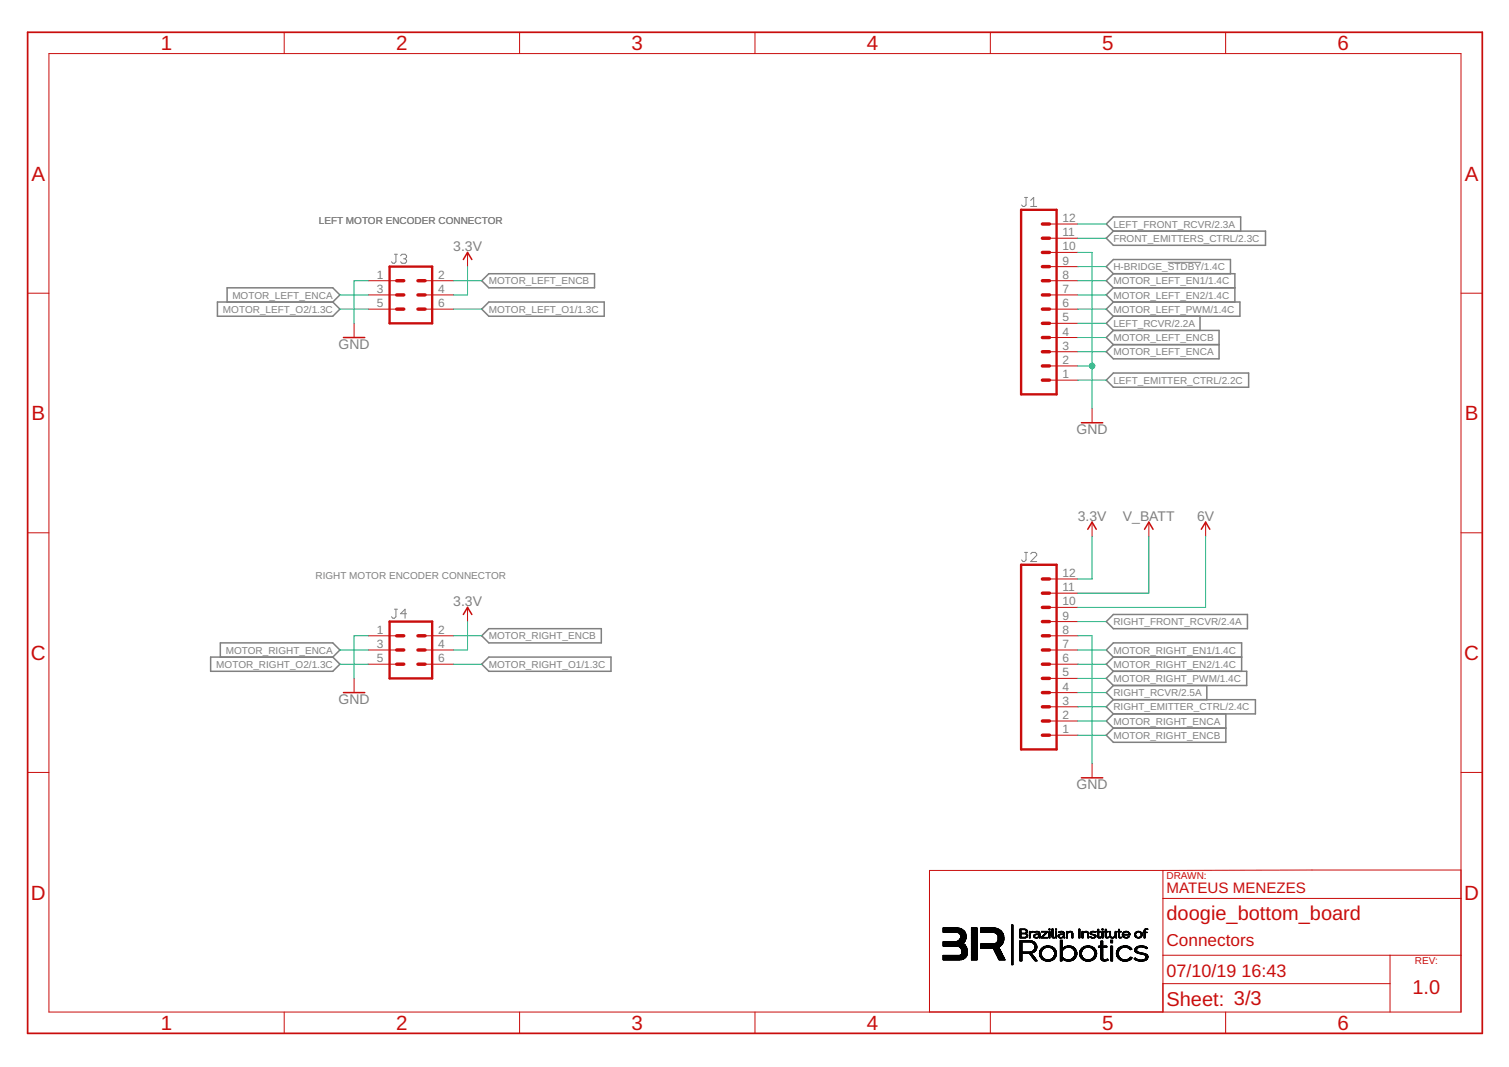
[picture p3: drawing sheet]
<svg xmlns="http://www.w3.org/2000/svg" width="297mm" height="210mm" viewBox="0 0 297 210" stroke-linecap="round" stroke-linejoin="round" font-family="sans-serif">
<defs><g id="words">
<g font-size="4" fill="#c90d0c">
<text x="31.7" y="9.9">1</text>
<text x="78" y="9.9">2</text>
<text x="124.3" y="9.9">3</text>
<text x="170.7" y="9.9">4</text>
<text x="217" y="9.9">5</text>
<text x="263.3" y="9.9">6</text>
<text x="6.2" y="35.5">A</text>
<text x="288.4" y="35.5">A</text>
<text x="6.2" y="82.7">B</text>
<text x="288.4" y="82.7">B</text>
<text x="6.1" y="129.8">C</text>
<text x="288.2" y="129.8">C</text>
<text x="6.1" y="177">D</text>
<text x="288.2" y="177">D</text>
<text x="31.7" y="202.6">1</text>
<text x="78" y="202.6">2</text>
<text x="124.3" y="202.6">3</text>
<text x="170.7" y="202.6">4</text>
<text x="217" y="202.6">5</text>
<text x="263.3" y="202.6">6</text>
</g>
<g font-size="3.9" fill="#c90d0c">
<text x="229.6" y="180.9">doogie_bottom_board</text>
<text x="229.6" y="197.8">Sheet: 3/3</text>
<text x="278" y="195.5">1.0</text>
</g>
<g font-size="3.5" fill="#c90d0c">
<text x="229.6" y="192.1">07/10/19</text>
<text x="244.4" y="192.1">16:43</text>
</g>
<text font-size="3.4" fill="#c90d0c" x="229.6" y="186.1">Connectors</text>
<text font-size="3" fill="#c90d0c" x="229.6" y="175.6">MATEUS MENEZES</text>
<g font-size="2.8" fill="#808080">
<text x="89.2" y="49.4">3.3V</text>
<text x="66.6" y="68.6">GND</text>
<text x="211.9" y="85.4">GND</text>
<text x="212.1" y="102.4">3.3V</text>
<text x="221" y="102.4">V_BATT</text>
<text x="235.6" y="102.4">6V</text>
<text x="89.2" y="119.2">3.3V</text>
<text x="66.6" y="138.5">GND</text>
<text x="211.9" y="155.2">GND</text>
</g>
<g font-size="2.3" fill="#808080">
<text x="209.2" y="46.5">11</text>
<text x="209.2" y="43.7">12</text>
<text x="209.2" y="52">9</text>
<text x="209.2" y="49.3">10</text>
<text x="74.2" y="54.8">1</text>
<text x="74.2" y="57.6">3</text>
<text x="86.2" y="57.6">4</text>
<text x="86.2" y="54.8">2</text>
<text x="209.2" y="57.6">7</text>
<text x="209.2" y="54.8">8</text>
<text x="74.2" y="60.4">5</text>
<text x="86.2" y="60.4">6</text>
<text x="209.2" y="63.2">5</text>
<text x="209.2" y="60.4">6</text>
<text x="209.2" y="71.6">2</text>
<text x="209.2" y="68.8">3</text>
<text x="209.2" y="66">4</text>
<text x="209.2" y="74.4">1</text>
<text x="209.2" y="113.5">12</text>
<text x="209.2" y="119.1">10</text>
<text x="209.2" y="116.3">11</text>
<text x="74.2" y="124.7">1</text>
<text x="86.2" y="124.7">2</text>
<text x="209.2" y="124.7">8</text>
<text x="209.2" y="121.9">9</text>
<text x="74.2" y="127.5">3</text>
<text x="74.2" y="130.3">5</text>
<text x="86.2" y="130.3">6</text>
<text x="86.2" y="127.5">4</text>
<text x="209.2" y="130.3">6</text>
<text x="209.2" y="127.5">7</text>
<text x="209.2" y="135.9">4</text>
<text x="209.2" y="133.1">5</text>
<text x="209.2" y="141.4">2</text>
<text x="209.2" y="138.6">3</text>
<text x="209.2" y="144.2">1</text>
</g>
<g font-size="2" fill="#808080">
<text x="62.8" y="44.1">LEFT MOTOR ENCODER CONNECTOR</text>
<text x="219.2" y="44.8">LEFT_FRONT_RCVR/2.3A</text>
<text x="219.2" y="47.6">FRONT_EMITTERS_CTRL/2.3C</text>
<text x="219.2" y="53.1">H-BRIDGE_STDBY/1.4C</text>
<text x="45.7" y="58.7">MOTOR_LEFT_ENCA</text>
<text x="96.2" y="55.9">MOTOR_LEFT_ENCB</text>
<text x="219.2" y="58.7">MOTOR_LEFT_EN2/1.4C</text>
<text x="219.2" y="55.9">MOTOR_LEFT_EN1/1.4C</text>
<text x="43.9" y="61.5">MOTOR_LEFT_O2/1.3C</text>
<text x="96.2" y="61.5">MOTOR_LEFT_O1/1.3C</text>
<text x="219.2" y="61.5">MOTOR_LEFT_PWM/1.4C</text>
<text x="219.2" y="64.3">LEFT_RCVR/2.2A</text>
<text x="219.2" y="67.1">MOTOR_LEFT_ENCB</text>
<text x="219.2" y="69.9">MOTOR_LEFT_ENCA</text>
<text x="219.2" y="75.5">LEFT_EMITTER_CTRL/2.2C</text>
<text x="62.1" y="113.9">RIGHT MOTOR ENCODER CONNECTOR</text>
<text x="96.2" y="125.8">MOTOR_RIGHT_ENCB</text>
<text x="219.2" y="123">RIGHT_FRONT_RCVR/2.4A</text>
<text x="42.6" y="131.4">MOTOR_RIGHT_O2/1.3C</text>
<text x="44.4" y="128.6">MOTOR_RIGHT_ENCA</text>
<text x="96.2" y="131.4">MOTOR_RIGHT_O1/1.3C</text>
<text x="219.2" y="128.6">MOTOR_RIGHT_EN1/1.4C</text>
<text x="219.2" y="131.4">MOTOR_RIGHT_EN2/1.4C</text>
<text x="219.2" y="134.1">MOTOR_RIGHT_PWM/1.4C</text>
<text x="219.2" y="136.9">RIGHT_RCVR/2.5A</text>
<text x="219.2" y="142.5">MOTOR_RIGHT_ENCA</text>
<text x="219.2" y="139.7">RIGHT_EMITTER_CTRL/2.4C</text>
<text x="219.2" y="145.3">MOTOR_RIGHT_ENCB</text>
</g>
<g font-size="2" fill="#c90d0c">
<text x="229.6" y="172.8">DRAWN:</text>
<text x="278.5" y="189.6">REV:</text>
</g>
</g></defs>
<g fill="none" stroke="#808080" stroke-width=".2">
<path d="M201.7 38.8h.6M202 38.8v1.5l-.3 .3h-.3l-.3-.3M202.9 39.4l.6-.6v1.8M77.6 50h.6M77.9 50v1.5l-.3 .3h-.3l-.3-.3M78.8 50.3l.3-.3h.6l.3 .3v.3l-.3 .3M79.4 50.9h.3M79.7 50.9l.3 .3v.3l-.3 .3h-.6l-.3-.3M202.9 40.6h1.2M229.9 51.6h6.5M77.6 119.8h.6M77.9 119.8v1.5l-.3 .3h-.3l-.3-.3"/>
<path d="M201.7 108.7h.6M202 108.7v1.5l-.3 .3h-.3l-.3-.3M202.9 109l.3-.3h.6l.3 .3v.3l-1.2 1.2h1.2M80 120.7h-1.2l.9-.9v1.8"/>
</g>
<g fill="none" stroke="#808080" stroke-width=".3">
<path d="M42.8 59.4h22.7l1.4 1.4-1.4 1.4h-22.7zM44.7 59.4v-2.8h20.8l1.4 1.4-1.4 1.4M94.8 55.2l1.4-1.4h20.8v2.8h-20.8zM219.2 59.4h24.9v2.8h-24.9M219.2 59.4l-1.4 1.4 1.4 1.4M219.2 56.6l-1.4 1.4 1.4 1.4M219.2 56.6h23.9M219.2 53.8h23.9v5.6M219.2 53.8l-1.4 1.4 1.4 1.4M219.2 45.5l-1.4-1.4 1.4-1.4h25v2.8M219.2 45.5h29.9v2.8h-29.9l-1.4-1.4zM219.2 53.8l-1.4-1.3 1.4-1.4h23v2.7"/>
<path d="M94.8 60.8l1.4-1.4h22.7v2.8h-22.7zM217.8 74.8l1.4-1.4h26.6v2.8h-26.6zM219.2 65l-1.4 1.4 1.4 1.4M219.2 65h20.8v5.6h-20.8l-1.4-1.4 1.4-1.4M219.2 67.8h20.8M219.2 62.2l-1.4 1.4 1.4 1.4M236.2 62.2v2.8M41.5 129.3h24l1.4 1.4-1.4 1.4h-24zM43.4 129.3v-2.8h22.1l1.4 1.4-1.4 1.4M94.8 130.7l1.4-1.4h24.1v2.8h-24.1zM94.8 125.1l1.4-1.4h22.2v2.8h-22.2zM217.8 122.3l1.4-1.4h26.4v2.8h-26.4z"/>
<path d="M219.2 132.1h26.2v2.8h-26.2M219.2 129.3h25.2M219.2 129.3l-1.4-1.4 1.4-1.4h25.2v5.6M219.2 132.1l-1.4 1.4 1.4 1.4M219.2 137.6h27.9v2.8h-27.9M219.2 137.6l-1.4 1.4 1.4 1.4M219.2 134.9l-1.4 1.3 1.4 1.4M219.2 129.3l-1.4 1.4 1.4 1.4M237.6 134.9v2.7M219.2 140.4l-1.4 1.4 1.4 1.4M219.2 143.2h22.1M241.3 140.4v5.6h-22.1l-1.4-1.4 1.4-1.4"/>
</g>
<g fill="none" stroke="#c90d0c" stroke-width=".2">
<path d="M9.6 10.5h278v188.6h-278zM55.9 6.3v4.2M102.3 6.3v4.2M148.6 6.3v4.2M194.9 6.3v4.2M241.3 6.3v4.2M5.4 57.7h4.2M72.5 55.2h5.6M72.5 58h5.6M83.7 55.2h5.6M83.7 58h5.6M92 49.7v2.8"/>
<path d="M206.6 55.2h5.6M206.6 58h5.6M206.6 52.5h5.6M206.6 49.7h5.6M206.6 46.9h5.6M206.6 44.1h5.6M287.6 57.7h4.2M69.7 63.6v2.8M72.5 60.8h5.6M83.7 60.8h5.6M206.6 60.8h5.6M206.6 74.8h5.6"/>
<path d="M206.6 72h5.6M206.6 69.2h5.6M206.6 66.4h5.6M206.6 63.6h5.6M215 80.4v2.8M5.4 104.8h4.2M92 119.5v2.8M206.6 119.5h5.6M206.6 116.7h5.6M206.6 113.9h5.6M215 102.7v2.8M226.1 102.7v2.8"/>
<path d="M237.3 102.7v2.8M287.6 104.8h4.2M69.7 133.5v2.7M72.5 125.1h5.6M72.5 127.9h5.6M72.5 130.7h5.6M83.7 125.1h5.6M83.7 127.9h5.6M83.7 130.7h5.6M206.6 125.1h5.6M206.6 127.9h5.6M206.6 130.7h5.6"/>
<path d="M206.6 139h5.6M206.6 136.2h5.6M206.6 133.5h5.6M206.6 122.3h5.6M5.4 152h4.2M206.6 144.6h5.6M206.6 141.8h5.6M215 150.2v2.8M287.6 152h4.2M228.9 171.2h-45.9v27.9M228.9 171.2v27.9M228.9 176.7h58.7"/>
<path d="M287.6 171.2h-58.7M55.9 199.1v4.2M102.3 199.1v4.2M148.6 199.1v4.2M182.9 199.1h46M194.9 199.1v4.2M228.9 193.5h44.7M228.9 187.9h58.7M241.3 199.1v4.2M273.6 187.9v11.2"/>
</g>
<g fill="none" stroke="#c90d0c" stroke-width=".68">
<path d="M78.1 58h1.4M78.1 55.2h1.4M82.3 58h1.4M82.3 55.2h1.4M205.2 58h1.4M205.2 55.2h1.4M205.2 52.5h1.4M205.2 49.7h1.4M205.2 46.9h1.4M205.2 44.1h1.4M78.1 60.8h1.4M82.3 60.8h1.4"/>
<path d="M205.2 60.8h1.4M205.2 69.2h1.4M205.2 72h1.4M205.2 74.8h1.4M205.2 63.6h1.4M205.2 66.4h1.4M205.2 119.5h1.4M205.2 116.7h1.4M205.2 113.9h1.4M78.1 130.7h1.4M78.1 127.9h1.4M78.1 125.1h1.4"/>
<path d="M82.3 130.7h1.4M82.3 127.9h1.4M82.3 125.1h1.4M205.2 130.7h1.4M205.2 127.9h1.4M205.2 125.1h1.4M205.2 139h1.4M205.2 133.5h1.4M205.2 136.2h1.4M205.2 122.3h1.4M205.2 141.8h1.4M205.2 144.6h1.4"/>
</g>
<path d="M76.7 52.5h8.4v11.1h-8.4zM201 41.3h7v36.3h-7zM201 111.1h7v36.3h-7zM76.7 122.3h8.4v11.2h-8.4z" fill="none" stroke="#c90d0c" stroke-width=".47"/>
<path d="M91.2 51.1l.8-1.4 .9 1.4M67.6 66.4h4.2M212.9 83.2h4.2M214.1 104.1l.9-1.4 .8 1.4M225.3 104.1l.8-1.4 .9 1.4M236.5 104.1l.8-1.4 .8 1.4M67.6 136.2h4.2M91.2 120.9l.8-1.4 .9 1.4M212.9 153h4.2" fill="none" stroke="#c90d0c" stroke-width=".3"/>
<path d="M5.4 6.3h286.4v197h-286.4z" fill="none" stroke="#c90d0c" stroke-width=".34"/>
<g fill="none" stroke="#0dab76" stroke-width=".2">
<path d="M66.9 58h5.6M72.5 55.2h-2.8v8.4M89.3 55.2h5.5M92 52.5v5.5h-2.7M212.2 49.7h2.8v30.7M212.2 55.2h5.6M212.2 58h5.6M212.2 44.1h5.6M212.2 46.9h5.6M212.2 52.5h5.6M66.9 60.8h5.6M89.3 60.8h5.5"/>
<path d="M212.2 60.8h5.6M212.2 72h2.8M212.2 66.4h5.6M212.2 69.2h5.6M212.2 74.8h5.6M212.2 63.6h5.6M215 105.5v8.4h-2.8M226.1 105.5v11.2h-13.9M237.3 105.5v14h-25.1M66.9 130.7h5.6M66.9 127.9h5.6M72.5 125.1h-2.8v8.4"/>
<path d="M89.3 130.7h5.5M89.3 125.1h5.5M92 122.3v5.6h-2.7M212.2 130.7h5.6M212.2 125.1h2.8v25.1M212.2 127.9h5.6M212.2 133.5h5.6M212.2 122.3h5.6M212.2 139h5.6M212.2 136.2h5.6M212.2 141.8h5.6M212.2 144.6h5.6"/>
</g>
<circle cx="215" cy="72" r=".55" fill="#0dab76" stroke="#0dab76" stroke-width=".2"/>
<g fill="none" stroke="#000" stroke-width=".2">
<path d="M185.7 188.8h3.2M185.7 188h4.6M185.7 186.1h4.4M185.7 186h4.4M185.7 185.9h4.3M185.7 185.9h4.2M185.7 185.8h4.2M185.7 185.8h4.1M185.7 185.7h4.1M185.7 185.7h4M185.7 185.6h4M185.7 185.6h3.9"/>
<path d="M185.7 183.4h4.3M185.7 183.3h4.2M185.7 183.2l4.2 .1M185.7 183.2h4.2M185.7 183.2h4.1M185.7 183.1h4.1M185.7 183h4M185.7 182.9l3.9 .1M185.7 182.9h3.8M185.7 182.8h3.7M185.7 182.8h3.6M185.7 182.7h3.5"/>
<path d="M185.7 182.7h3.4M185.7 182.6h3.4M185.7 182.6h3.1M185.7 182.5h3M188.4 186.2h1.7M188.4 183.5h1.6M188.6 183.5h1.4M188.7 185h1.3M188.7 186.2h1.5M188.7 183.5l1.4 .1M188.8 186.2l1.4 .1M188.8 183.6h1.3"/>
<path d="M188.8 183.6l1.3 .1M188.9 186.3h1.3M188.9 183.7h1.2M188.9 184.8h1.2M189 186.4h1.2M189 183.8h1.1M189 183.7h1.1M189 184.7h1.1M189 187.9h1.4M189 186.4h1.3M189 184.6h1.1M189 183.9l1.2 .1"/>
<path d="M189 183.9h1.1M189.1 184.5h1.1M189.1 184h1.1M189.1 186.5h1.2M189.1 184.4h1.1M189.1 184.3h1.1M189.1 184.2h1.1M189.1 184.1h1.1M189.2 186.6h1.1M189.2 187.7h1.2M189.2 186.7h1.2M189.2 186.7h1.1"/>
<path d="M189.3 188.8h-3.6M189.3 187.7h1.1M189.3 186.9h1.1M189.3 186.8l1.1 .1M189.3 186.8h1.1M189.3 187.6h1.1M189.3 187.1l1.1 .1M189.3 187.1h1.1M189.3 187h1.1M189.3 187.5h1.1M189.3 187.3h1.1M189.3 187.2h1.1"/>
<path d="M189.4 187.4h1M189.4 188.8h-3.7M189.6 188.7h-3.9M189.7 188.7h-4M189.7 185.5h-4M189.7 185.4h-4M189.8 188.6h-4.1M189.8 185.4h-4.1M189.8 185.3h-4.1M189.9 185.3h-4.2M189.9 188.5l-4.2 .1M189.9 185.2l-4.2 .1"/>
<path d="M189.9 188.5h-4.2M189.9 185.2h-1.5M190 185.1h-1.5M190 188.4h-4.3M190 185.1h-1.4M190.1 188.4h-4.4M190.1 184.9l-1.3 .1M190.1 184.9h-1.3M190.1 188.3h-4.4M190.1 184.8h-1.2M190.1 184.7h-1.1M190.2 188.2l-4.5 .1"/>
<path d="M190.2 188.2h-4.5M190.3 188.1l-4.6 .1M190.3 188.1h-4.6M190.4 187.9h-4.7M190.4 187.8l-1.3 .1M190.4 187.8h-1.3M190.4 187.5h-1.1M191.2 188.8h1.1M191.2 188.7h1.1M191.2 188.6h1.1M191.2 188.5h1.1M191.2 188.4h1.1"/>
<path d="M191.2 188.3h1.1M191.2 188.2h1.1M191.2 188.1h1.1M191.2 188h1.1M191.2 187.9h1.1M191.2 187.8h1.1M191.2 187.7h1.1M191.2 187.6h1.1M191.2 187.5h1.1M191.2 187.4h1.1M191.2 187.3h1.1M191.2 187.2h1.1"/>
<path d="M191.2 187.1h1.1M191.2 187h1.1M191.2 186.9h1.1M191.2 186.8h1.1M191.2 186.7h1.1M191.2 186.6h1.1M191.2 186.5h1.1M191.2 186.4h1.1M191.2 186.3h1.1M191.2 186.2h1.1M191.2 186.1h1.1M191.2 186h1.1"/>
<path d="M191.2 185.9h1.1M191.2 185.8h1.1M191.2 185.7h1.1M191.2 185.6h1.1M191.2 185.5h1.1M191.2 185.4h1.1M191.2 185.3h1.1M191.2 185.2h1.1M191.2 185.1h1.1M191.2 185h1.1M191.2 184.9h1.1M191.2 184.8h1.1"/>
<path d="M191.2 184.7h1.1M191.2 184.6h1.1M191.2 184.5h1.1M191.2 184.4h1.1M191.2 184.3h1.1M191.2 184.2h1.1M191.2 184.1h1.1M191.2 184h1.1M191.2 183.9h1.1M191.2 183.8h1.1M191.2 183.7h1.1M191.2 183.6h1.1"/>
<path d="M191.2 183.5h1.1M191.2 183.4h1.1M191.2 183.3h1.1M191.2 183.2h1.1M191.2 183.1h1.1M191.2 183h1.1M191.2 182.9h1.1M191.2 182.8h1.1M191.2 182.7h1.1M191.2 182.6h1.1M191.2 182.5h1.1M193.1 186.5l3.6 .1"/>
<path d="M193.1 186.5h3.6M193.1 186.4h3.6M193.1 186.4h3.5M193.1 185.8h4.2M193.1 185.7h4.2M193.1 183.4h4.2M193.1 183.3h4.2M193.1 183.3h4.1M193.1 183.2l4.1 .1M193.1 183.2h4M193.1 183.1h4M193.1 183l3.9 .1"/>
<path d="M193.1 183h3.8M193.1 182.9l3.8 .1M193.1 182.9h3.7M193.1 182.9h3.6M193.1 182.8h3.6M193.1 182.8h3.4M193.1 182.7h3.3M193.1 182.7h3.2M193.1 182.6h3.2M193.1 182.6h2.9M193.1 182.5h2.8M195.5 186.6h1.2"/>
<path d="M195.6 186.6h1.1M195.6 186.7h1.2M195.6 186.7l1.2 .1M195.6 183.5h1.8M195.6 186.8h1.2M195.7 186.8l1.2 .1M195.7 186.9h1.2M195.7 187h1.3M195.7 187h1.2M195.8 187.1h1.2M195.8 185.6h1.6M195.8 187.1l1.2 .1"/>
<path d="M195.8 183.5h1.6M195.8 187.2h1.2M195.9 187.2l1.2 .1M195.9 185.6h1.5M195.9 187.3h1.2M195.9 183.5l1.5 .1M195.9 187.4h1.2M196 187.4l1.2 .1M196 187.5h1.2M196 183.6h1.4M196 187.6h1.3M196 187.6h1.2"/>
<path d="M196.1 187.7h1.2M196.1 183.6l1.3 .1M196.1 187.8h1.2M196.1 185.5h1.3M196.2 187.8h1.2M196.2 185.4h1.2M196.2 183.7h1.3M196.2 187.9h1.2M196.2 188h1.2M196.3 188.1h1.2M196.3 188h1.1M196.3 185.3h1.2"/>
<path d="M196.3 183.8h1.2M196.3 188.1l1.2 .1M196.3 183.8l1.2 .1M196.3 188.2l1.3 .1M196.3 188.2h1.2M196.4 183.9h1.1M196.4 188.3h1.2M196.4 185.2h1.1M196.4 183.9l1.1 .1M196.4 184h1.2M196.4 188.4h1.2M196.4 185.1h1.2"/>
<path d="M196.4 188.4h1.3M196.4 185h1.2M196.4 184.1l1.2 .1M196.4 184.1h1.2M196.5 188.5h1.2M196.5 184.9h1.1M196.5 184.2h1.1M196.5 184.8h1.1M196.5 184.7h1.1M196.5 184.6h1.1M196.5 184.5h1.1M196.5 184.4h1.1"/>
<path d="M196.5 184.3h1.1M196.5 188.6h1.2M196.6 188.7h1.2M196.6 186.3h-3.5M196.6 188.8h1.2M196.7 188.8h1.1M196.7 188.8h1.2M196.7 186.2l-3.6 .1M196.8 186.2h-3.7M197 186.1h-3.9M197 186h-3.9M197.1 185.9l-4 .1"/>
<path d="M197.1 185.9h-4M197.2 185.9h-4.1M197.2 185.8h-4.1M197.3 185.7h-4.2M197.4 185.5h-1.4M197.5 185.4h-1.3M197.6 185.1h-1.2M199.1 189.7h.3M199.1 189.6h.3M199.1 189.5h.3M199.1 189.4h.3M199.1 189.3h.3"/>
<path d="M199.1 189.2h.3M199.1 189.1h.3M199.1 189h.3M199.1 188.9h.3M199.1 188.8h.3M199.1 188.7h.3M199.1 188.6h.3M199.1 188.5h.3M199.1 188.4h.3M199.1 188.3h.3M199.1 188.2h.3M199.1 188.1h.3"/>
<path d="M199.1 188h.3M199.1 187.9h.3M199.1 187.8h.3M199.1 187.7h.3M199.1 187.6h.3M199.1 187.5h.3M199.1 187.4h.3M199.1 187.3h.3M199.1 187.2h.3M199.1 187.1h.3M199.1 187h.3M199.1 186.9h.3"/>
<path d="M199.1 186.8h.3M199.1 186.7h.3M199.1 186.6h.3M199.1 186.5h.3M199.1 186.4h.3M199.1 186.3h.3M199.1 186.2h.3M199.1 186.1h.3M199.1 186h.3M199.1 185.9h.3M199.1 185.8h.3M199.1 185.7h.3"/>
<path d="M199.1 185.6h.3M199.1 185.5h.3M199.1 185.4h.3M199.1 185.3h.3M199.1 185.2h.3M199.1 185.1h.3M199.1 185h.3M199.1 184.9h.3M199.1 184.8h.3M199.1 184.7h.3M199.1 184.6h.3M199.1 184.5h.3"/>
<path d="M199.1 184.4h.3M199.1 184.3h.3M199.1 184.2h.3M199.1 184.1h.3M199.1 184h.3M199.1 183.9h.3M199.1 183.8h.3M199.1 183.7h.3M199.1 183.6h.3M199.1 183.5h.3M199.1 183.4h.3M199.1 183.3h.3"/>
<path d="M199.1 183.2h.3M199.1 183.1h.3M199.1 183h.3M199.1 182.9h.3M199.1 182.8h.3M199.1 182.7h.3M199.1 182.6h.3M199.1 182.5h.3M199.1 182.4h.3M199.1 182.3h.3M199.1 182.2h.3M199.1 182.1h.3"/>
<path d="M199.1 182h.3M199.1 181.9h.3M199.2 189.8h.2M200.8 189h.3M200.8 188.9h.3M200.8 188.8h.3M200.8 188.7h.3M200.8 188.6h.3M200.8 188.5h.3M200.8 188.4h.3M200.8 188.3h.3M200.8 188.2h.3"/>
<path d="M200.8 188.1h.3M200.8 188h.3M200.8 187.9h.3M200.8 187.8h.3M200.8 187.7h.3M200.8 187.6h.3M200.8 187.6h2.3M200.8 187.2h2.8M200.8 187.2h.3M200.8 187.1h.3M200.8 187h.3M200.8 186.9h.3"/>
<path d="M200.8 186.8h.3M200.8 186.7h.3M200.8 186.6h.3M200.8 186.5h.3M200.8 186.4h.3M200.8 186.3h.3M200.8 186.2h.3M200.8 186.1h.3M200.8 186h.3M200.8 185.9h.3M200.8 185.8h.3M200.8 185.7h.3"/>
<path d="M200.8 185.6h.3M200.8 185.5h.3M200.8 185.4h.3M200.8 185.3h2.8M200.8 185.3h2.7M200.8 185.2l2.7 .1M200.8 185.2h2.5M200.8 185.1h2.5M200.8 185.1h2.3M200.8 185h2M200.8 184.5h1M200.8 184.3h.2"/>
<path d="M200.8 184.2h.2M200.8 184.1h.2M200.8 184h.2M200.8 183.9h.2M200.8 183.8h.2M200.8 183.7h.2M200.8 183.7h1.4M200.8 183.6l1.2 .1M200.8 183.5h1.3M200.8 183.5h.2M200.8 183.4h.2M200.8 183.3h.2"/>
<path d="M200.8 183.2h.2M200.8 183.1h.2M200.8 183h.2M200.8 182.9h.2M200.8 182.9h1.3M200.8 182.8h1.2M200.8 182.8h1M201.7 182.9h.4M201.9 183.5h.2M201.9 182.9l.2 .1M202 184.5h-1.2M202 183.7l.2 .1"/>
<path d="M202 183h.2M202 183.8h.2M202 183.6h-1.2M202 183.1h.2M202 184.3h.2M202 183.3h.2M202 183.2h.2M202.1 184.4l-1.3 .1M202.1 183.9h.2M202.1 184.1h.2M202.1 184h.2M202.1 183.9l.2 .1"/>
<path d="M202.1 184.4h-1.3M202.1 183.5h-.2M202.2 184.3l-.4 .1M202.2 183.4h-.2M202.2 183.3l-.2 .1M202.2 184.3h-.2M202.3 184.2h-.2M202.3 184.1l-.2 .1M202.6 187.6h.5M202.6 184.5h.2M202.6 184.4h.2M202.6 184.3h.2"/>
<path d="M202.6 184.2h.2M202.6 184.1h.2M202.6 184h.2M202.6 183.9h.2M202.6 183.8h.2M202.6 183.7h.2M202.6 183.6h.3M202.6 183.5h.4M202.6 183.4h.6M202.6 183.3h.2M202.6 183.2h.2M202.7 187.6h.4"/>
<path d="M202.7 187.7h.5M202.8 187.7h.4M202.8 187.8h.4M202.8 183.7h-.2M202.8 183.6l-.2 .1M202.9 187.9h.4M202.9 187.8h.4M202.9 183.5l-.3 .1M202.9 188h.5M202.9 185.4h.8M202.9 183.5h-.3M203 183.3h.4"/>
<path d="M203 188h.4M203 188.1h.5M203.1 188.1l.4 .1M203.1 188.2h.4M203.1 187.5h-2.3M203.1 188.2l.5 .1M203.1 185.4h.6M203.2 188.3h.4M203.2 185.5h.6M203.2 183.2h.2M203.2 188.4h.5M203.3 187.4l-2.5 .1"/>
<path d="M203.3 187.1h.5M203.3 185.5h.5M203.3 188.4h.4M203.3 188.5h.5M203.3 188.5l.5 .1M203.4 183.3l-.5 .1M203.4 188.6h.4M203.4 187.4h-2.6M203.4 185.6h.4M203.4 188.6h.5M203.4 185.6h.5M203.5 184.1h.1"/>
<path d="M203.5 188.7h.4M203.5 185.7h.4M203.5 184.3h.2M203.5 184.2h.1M203.5 188.7h.5M203.5 184.3l.3 .1M203.5 187.3l-2.7 .1M203.5 188.8h.5M203.5 186.9h.5M203.5 185.8h.5M203.5 184.4h.4M203.5 183.4h.3"/>
<path d="M203.6 188.8h.4M203.6 186.8h.4M203.6 187.3h-2.8M203.6 185.8h.4M203.6 184.4h.8M203.6 188.8l.5 .1M203.6 183.5h.1M203.6 185.9h.4M203.6 188.9h.5M203.6 186.7h.4M203.6 184l-.1 .1M203.7 186.6h.4"/>
<path d="M203.7 185.9l.4 .1M203.7 183.3h.8M203.7 189h.4M203.7 186.5h.4M203.7 186.1h.4M203.7 186h.4M203.7 184.5h.6M203.7 187.2h-.7M203.7 184h-.2M203.7 189h.5M203.7 186.4h.4M203.7 186.3h.4"/>
<path d="M203.7 186.2h.4M203.7 183.8h1M203.8 187.1l-.6 .1M203.8 183.3h.7M203.8 184.5h.4M203.8 183.9l-.3 .1M203.8 183.8h.6M203.8 187l-.5 .1M203.9 187h-.5M203.9 183.9h-.4M203.9 186.9l-.4 .1M203.9 183.2h.4"/>
<path d="M203.9 186.9h-.4M204 183.3l-.4 .1M204 186.7l-.4 .1M204.2 183.3l.4 .1M204.3 183.4h.3M204.4 184.3h.3M204.4 183.9h.3M204.4 183.5h.3M204.5 184.4h-.4M204.5 184.2h.2M204.5 183.5h.2M204.5 183.5l.2 .1"/>
<path d="M204.5 183.6h.2M204.5 184.1h.2M204.5 184h.2M204.5 183.9h.2M204.5 183.7h.2M204.6 184.4h.2M204.6 187.6h.4M204.6 187.5h.4M204.6 184.5h.2M204.6 187.8h.4M204.6 187.7h.4M204.6 187.4h.4"/>
<path d="M204.6 187.9h.4M204.6 187.3h.4M204.7 188h.3M204.7 188h.4M204.7 184.5h.1M204.7 188.1l.4 .1M204.7 188.1h.4M204.7 184.3l-.4 .1M204.7 183.9h-1.1M204.7 188.2h.4M204.7 188.2h.5M204.7 186.9h.5"/>
<path d="M204.8 188.3h.4M204.8 188.3h.5M204.9 188.4h.4M204.9 188.5h.5M204.9 188.5l.6 .1M205 184.5h1.2M205 184.4h1.2M205 188.6h.5M205 183.3h1.2M205 183.2h1.2M205 188.6h.6M205 187.2l-.4 .1"/>
<path d="M205 187.2h-.3M205.1 187.1l-.4 .1M205.1 188.7h.6M205.1 187.1h-.4M205.1 188.7h.7M205.1 187h-.4M205.1 184.2h.2M205.2 184.2h.2M205.2 186.9h-.4M205.2 188.8h.8M205.3 186.8l-.5 .1M205.3 184.3l-.3 .1"/>
<path d="M205.3 186.8h-.5M205.3 188.8h2M205.3 186.3h1.9M205.3 184.3h-.2M205.3 188.8h1.9M205.3 186.7l-.4 .1M205.4 186.7h-.5M205.4 186.3h1.8M205.4 188.9h1.7M205.4 186.6l-.4 .1M205.4 184.1l-.2 .1M205.5 186.6h-.5"/>
<path d="M205.5 186.2h1.6M205.5 184.1h-.2M205.5 184l-.2 .1M205.6 189h1.4M205.6 186.5l-.6 .1M205.6 183.8h.2M205.6 186.2h1.4M205.6 184h-.3M205.6 186.5h-.5M205.6 183.9l-.2 .1M205.7 189h1.2M205.7 183.9h-.2"/>
<path d="M205.7 183.7h.2M205.7 183.8l-.2 .1M205.8 186.5h-.7M205.8 186.1h1M205.8 183.8h-.2M205.9 189.1h.8M205.9 183.7h-.3M205.9 186.4h-.7M206 183.6h-.2M206 186.1h.5M206 183.5l-.2 .1M206.1 183.5h-.3"/>
<path d="M206.1 186.4h-.8M206.1 183.5h-.2M206.2 183.4h-.3M206.2 189.1h.2M206.5 186.4h.8M206.5 184.5h.2M206.5 184.4h.2M206.5 184.3h.2M206.5 184.2h.2M206.5 184.1h.2M206.5 184h.2M206.5 183.9h.2"/>
<path d="M206.5 183.8h.2M206.5 183.7h.2M206.5 183.6h.2M206.5 183.5h.2M206.5 183.4h.2M206.5 183.3h.2M206.5 183.2h.2M206.5 182.9h.2M206.5 182.8h.2M206.5 182.7h.2M206.6 186.4h.8M206.8 186.5h.7"/>
<path d="M206.9 186.5h.6M207 186.5l.6 .1M207.1 186.6h.5M207.1 184.3l.2 .1M207.1 184.3h.2M207.1 184.2h.2M207.1 184.1h.2M207.1 184h.2M207.1 183.9h.2M207.1 183.8h.2M207.1 183.7h.2M207.1 183.6h.2"/>
<path d="M207.1 183.5h.2M207.1 183.4h.2M207.1 183.3h.2M207.1 183.2h.2M207.1 183.1h.2M207.1 183h.2M207.1 182.9h.2M207.1 182.8h.2M207.1 182.7h.2M207.1 184.4h.5M207.1 184.4l.5 .1M207.2 186.7h.5"/>
<path d="M207.2 184.5h.4M207.2 186.7l.5 .1M207.3 184.5h.2M207.3 186.8h.5M207.3 188.3h.5M207.3 186.8l.5 .1M207.4 188.8h-.8M207.4 186.9h.4M207.4 188.2h.4M207.5 188.7h-.8M207.5 188.2h.4M207.5 187l.4 .1"/>
<path d="M207.5 187h.4M207.5 188.7h-.6M207.5 187.1h.4M207.5 188h.4M207.5 187.1l.4 .1M207.5 188.6h-.6M207.5 187.2l.4 .1M207.5 187.2h.4M207.6 187.9h.3M207.6 187.3h.3M207.6 188.6h-.5M207.6 187.8h.4"/>
<path d="M207.6 187.7h.4M207.6 187.4h.4M207.6 187.3h.4M207.6 187.6h.4M207.6 187.5h.4M207.6 188.5l-.5 .1M207.7 188.5h-.5M207.7 188.4h-.5M207.8 188.4h-.5M207.8 188.3h-.5M207.8 184.5h.2M207.8 184.4h.2"/>
<path d="M207.8 184.3h.2M207.8 184.2h.2M207.8 184.1h.2M207.8 184h.2M207.8 183.9h.2M207.8 183.8h.2M207.8 183.7h.2M207.8 183.6h.2M207.8 183.5h.2M207.8 183.4h.2M207.8 183.3h.2M207.8 183.2h.2"/>
<path d="M207.8 182.9h.2M207.8 182.8h.2M207.8 182.7h.2M207.9 188.2h-.4M207.9 188.1h-.4M207.9 187.9h-.4M208 187.6l-.4 .1M208.3 184.2l.2 .1M208.3 184.2h.1M208.3 184.1h.1M208.3 184h.1M208.3 184.3h.2"/>
<path d="M208.3 184.3l.3 .1M208.4 184.4h.3M208.4 184.4h.9M208.4 183.5h.1M208.5 183.3h.8M208.5 184.5h.6M208.5 184h-.2M208.5 183.8h1M208.6 183.3h.7M208.6 183.9l-.3 .1M208.6 184.5h.4M208.7 183.8h.5"/>
<path d="M208.7 183.4h-.3M208.7 183.9h-.3M208.7 189h.3M208.7 188.9h.3M208.7 188.8h.3M208.7 188.7h.3M208.7 188.6h.3M208.7 188.5l.7 .1M208.7 188.5h.7M208.7 188.4h.6M208.7 188.3h.5M208.7 188.2h.4"/>
<path d="M208.7 188.1h.4M208.7 188h.4M208.7 187.9h.4M208.7 187.8h.4M208.7 187.7h.4M208.7 187.6h.4M208.7 187.5h.4M208.7 187.4h.4M208.7 187.3h.4M208.7 187.2h.4M208.7 187.1h.4M208.7 187h.4"/>
<path d="M208.7 186.8h.6M208.7 186.7h.7M208.7 186.6h.8M208.7 186.6h.4M208.7 186.5h.4M208.7 186.4h.4M208.7 186.3h.4M208.7 186.2h.4M208.7 186.1h.4M208.7 186h.4M208.7 185.9h.4M208.7 185.8h.4"/>
<path d="M208.7 185.7h.4M208.7 185.6h.4M208.7 185.5h.4M208.7 185.4h.4M208.7 185.3h.4M208.7 185.2h.4M208.7 185.1h.4M208.7 185h.4M208.7 183.2h.4M208.8 183.3l-.4 .1M209 183.3l.4 .1M209.1 188.6h.4"/>
<path d="M209.1 184.4h.4M209.1 188.6h.5M209.1 187l-.4 .1M209.2 183.4h.2M209.2 186.9l-.5 .1M209.2 188.7h.5M209.2 184.3h.3M209.2 183.9h.3M209.2 186.9h-.5M209.3 188.7h.5M209.3 186.8l-.6 .1M209.3 183.5h.2"/>
<path d="M209.3 184.4h-.4M209.3 184.2h.2M209.3 188.8h.7M209.3 183.6h.2M209.3 183.5l.2 .1M209.3 184.1h.2M209.3 184h.2M209.3 183.9h.2M209.3 183.7h.2M209.4 188.8h1.9M209.4 186.7l-.7 .1M209.4 184.4h.2"/>
<path d="M209.4 184.5h.2M209.4 188.8h1.8M209.5 184.5h.1M209.5 186.3h1.8M209.5 188.9h1.6M209.5 186.6h-.4M209.5 183.9h-1.1M209.6 186.3h1.6M209.6 186.6h-.4M209.6 189h1.4M209.7 186.5h-.4M209.7 186.2h1.4"/>
<path d="M209.7 189h1.2M209.8 186.5h-.5M209.9 186.1h1M209.9 189.1h.8M209.9 184.5h.2M209.9 184.4h.2M209.9 184.3h.2M209.9 184.2h.2M209.9 184.1h.2M209.9 184h.2M209.9 183.9h.2M209.9 183.8h.2"/>
<path d="M209.9 183.7h.2M209.9 183.5h.4M209.9 183.4h.2M209.9 183.3h.2M209.9 183.2h.2M210 186.4h-.6M210.1 186.4h-.7M210.1 186.1h.6M210.1 183.7h-.2M210.2 183.6l-.3 .1M210.2 183.6h-.3M210.2 189.1h.2"/>
<path d="M210.2 183.5l-.3 .1M210.2 183.4h.9M210.3 183.5h-.4M210.3 183.3h.8M210.4 183.3h.6M210.5 183.4h-.3M210.5 186.4h.8M210.5 183.2h.4M210.6 188.8h.7M210.7 186.4h.7M210.8 186.5h.7M210.8 183.4h.3"/>
<path d="M210.9 183.5h.2M211 186.5h.5M211 183.5h.2M211 183.6h.2M211 184.5h.2M211 184.4h.2M211 184.3h.2M211 184.2h.2M211 184.1h.2M211 184h.2M211 183.9h.2M211 183.8h.2"/>
<path d="M211 183.7h.2M211 186.5l.6 .1M211.1 186.6h.5M211.1 186.6l.6 .1M211.2 186.7h.5M211.3 188.4h.4M211.3 186.7l.4 .1M211.3 188.3h.5M211.3 186.8h.5M211.4 186.9h.4M211.4 188.7h-.7M211.4 188.2h.4"/>
<path d="M211.4 188.2h.5M211.4 187h.5M211.5 187l.4 .1M211.5 188.7h-.6M211.5 187.1h.4M211.5 188h.4M211.5 187.2h.4M211.5 188.6h-.6M211.6 187.9h.3M211.6 187.8h.3M211.6 187.3l.4 .1M211.6 187.3h.3"/>
<path d="M211.6 187.2h.3M211.6 188.6h-.6M211.6 187.8h.4M211.6 187.4h.4M211.6 187.7h.4M211.6 187.6h.4M211.6 187.5h.4M211.6 188.5l-.5 .1M211.7 188.5h-.5M211.7 188.4h-.5M211.8 188.2l-.4 .1M211.9 188.1h-.4"/>
<path d="M211.9 188h-.4M211.9 187.9l-.4 .1M212 187.7h-.4M212.4 184.5h.2M212.4 184.4h.2M212.4 184.3h.2M212.4 184.2h.2M212.4 184.1h.2M212.4 184h.2M212.4 183.9h.2M212.4 183.8h.2M212.4 183.7h.2"/>
<path d="M212.4 183.6h.2M212.4 183.5h.2M212.4 183.4h.2M212.4 183.3h.2M212.4 183.2h.2M212.4 183.1h.2M212.4 183h.2M212.4 182.9h.2M212.4 182.8h.2M212.5 187.6h.4M212.5 187.8h.4M212.5 187.7h.4"/>
<path d="M212.5 187.5h.4M212.5 187.4h.4M212.5 187.3h.4M212.5 187.9h.4M212.6 188h.4M212.6 187.9h.3M212.6 187.2h.4M212.6 188.1h.4M212.6 187.1h.4M212.6 188.2h.4M212.7 188.3h.4M212.7 188.2l.4 .1"/>
<path d="M212.7 188.4h.5M212.8 188.4h.4M212.8 188.5h.5M212.8 186.7h.5M212.8 188.5l.5 .1M212.9 188.6h.5M212.9 187.4l-.4 .1M212.9 188.6h.6M213 187.2h-.4M213 188.7h.6M213 184.5h.2M213 184.4h.2"/>
<path d="M213 184.3h.2M213 184.2h.2M213 184.1h.2M213 184h.2M213 183.9h.2M213 183.8h.2M213 183.7h.2M213 183.6h.2M213 183.5h.3M213 183.5h.4M213 183.4h.6M213 183.3h.2"/>
<path d="M213 183.2h.2M213 188.7h.7M213 187h-.4M213.1 186.9l-.4 .1M213.1 188.8h.7M213.1 186.9h-.4M213.1 186.8l-.4 .1M213.2 188.8h2M213.2 186.8h-.5M213.2 183.7h-.2M213.2 188.8h1.9M213.2 186.3h1.9"/>
<path d="M213.3 183.6h-.3M213.3 186.3h1.8M213.3 183.5l-.3 .1M213.3 183.4h.9M213.3 188.9h1.7M213.3 186.6l-.4 .1M213.4 186.6h-.5M213.4 183.3h.7M213.4 186.2h1.6M213.5 189h1.4M213.5 186.5l-.6 .1M213.5 186.2h1.4"/>
<path d="M213.5 186.5h-.5M213.6 189h1.2M213.6 183.2h.4M213.6 186.5h-.6M213.7 186.1h1M213.8 189.1h.8M213.8 186.4h-.7M213.9 186.1h.5M213.9 183.4h.3M214 186.4h-.8M214 183.5h.2M214.1 183.6h.1"/>
<path d="M214.1 183.5l.1 .1M214.1 183.7h.1M214.1 189.1h.1M214.1 184.5h.1M214.1 184.4h.1M214.1 184.3h.1M214.1 184.2h.1M214.1 184.1h.1M214.1 184h.1M214.1 183.9h.1M214.1 183.8h.1M214.4 186.4h.8"/>
<path d="M214.5 184.3l.3 .1M214.5 186.4h.8M214.5 184.3h.2M214.6 184.4h.4M214.6 184.3h.1M214.6 183.6h.2M214.6 183.5h.2M214.6 183.7h.3M214.6 184.4h1M214.7 183.7l.4 .1M214.7 183.8h.5M214.7 186.5h.6"/>
<path d="M214.8 183.3h.8M214.8 183.8l.7 .1M214.8 184.5h.7M214.8 183.3h.7M214.8 186.5h.6M214.9 183.4h-.3M214.9 186.5l.6 .1M214.9 184.5h.5M214.9 183.2h.5M215 183.9h.6M215 186.6h.5M215 186.6l.5 .1"/>
<path d="M215.1 183.3l-.4 .1M215.1 186.7h.5M215.1 188.4h.5M215.1 186.7l.5 .1M215.2 183.9l.4 .1M215.2 188.3h.4M215.2 186.8h.4M215.2 186.8l.5 .1M215.2 188.8h-.7M215.3 186.9h.4M215.3 183.3l.4 .1M215.3 188.3h.4"/>
<path d="M215.3 184h.4M215.3 188.7h-.7M215.3 188.2h.5M215.3 187h.5M215.3 187h.4M215.4 188.7h-.6M215.4 187.1h.4M215.4 188h.4M215.4 187.2h.4M215.4 188.6h-.6M215.4 183.4h.3M215.5 188.6h-.6"/>
<path d="M215.5 187.9h.3M215.5 187.8h.3M215.5 187.3l.4 .1M215.5 187.3h.3M215.5 187.7h.4M215.5 187.4h.4M215.5 187.6h.4M215.5 187.5h.4M215.5 187.4l.4 .1M215.5 184.3h.2M215.5 184h.2M215.5 188.5l-.5 .1"/>
<path d="M215.5 184.2h.2M215.5 184.1h.2M215.6 188.5h-.5M215.6 184.1h.1M215.6 183.5h.1M215.6 188.4h-.4M215.6 184.4h-.3M215.7 188.3h-.5M215.7 184.3l-.3 .1M215.7 188.2h-.4M215.7 184.2h-.1M215.8 188.1h-.4"/>
<path d="M215.8 188h-.4M215.8 187.9h-.4M215.9 187.8h-.4M215.9 187.7h-.4M215.9 183.3h.7M215.9 183.2h.7M216.1 184.3l.2 .1M216.1 184.3h.2M216.1 184.2h.2M216.1 184.1h.2M216.1 184h.2M216.1 183.9h.2"/>
<path d="M216.1 183.8h.2M216.1 183.7h.2M216.1 183.6h.2M216.1 183.5h.2M216.1 183.4h.2M216.1 183.2h.2M216.1 183.1h.2M216.1 183h.2M216.1 182.9h.2M216.1 182.8h.2M216.1 184.4h.6M216.2 186.4h1.7"/>
<path d="M216.2 186.3h1.7M216.2 186.2h1.7M216.2 186.1h1.7M216.2 184.5h.5M216.3 184.5h.3M216.6 184.4h.1M216.7 184.3h.1M216.7 188.7h.5M216.7 188.6h.4M216.7 188.5h.4M216.7 188.4h.4M216.7 188.3h.4"/>
<path d="M216.7 188.2h.4M216.7 188.1h.4M216.7 188h.4M216.7 187.9h.4M216.7 187.8h.4M216.7 187.7h.4M216.7 187.6h.4M216.7 187.5h.4M216.7 187.4h.4M216.7 187.3h.4M216.7 187.2h.4M216.7 187.1h.4"/>
<path d="M216.7 187h.4M216.7 186.9h.4M216.7 186.8h.4M216.7 186.7h.4M216.7 186.6h.4M216.7 186.5h.4M216.7 186.4h.4M216.7 186.1h.4M216.7 186h.4M216.7 185.9h.4M216.7 185.8h.4M216.7 185.7h.4"/>
<path d="M216.7 185.6h.4M216.7 185.5h.4M216.7 185.4h.4M216.7 185.3h.4M216.7 185.2h.4M216.7 185.1h.4M216.7 188.7h.6M216.7 188.8h.7M216.8 188.8h1.3M216.9 188.9h1.2M216.9 189h1.1M216.9 184.5h.2"/>
<path d="M216.9 184.4h.2M216.9 184.3h.2M216.9 184.2h.2M216.9 184.1h.2M216.9 184h.2M216.9 183.9h.2M216.9 183.8h.2M216.9 183.7h.2M216.9 183.6h.2M216.9 183.5h.2M216.9 183.4h.2M216.9 183.3h.2"/>
<path d="M216.9 183.2h.2M216.9 182.9h.2M216.9 182.8h.2M216.9 182.7h.2M217 189h.9M217.2 189.1h.5M217.4 183.3h.7M217.4 183.2h.7M217.6 184.3h.2M217.6 184.2h.2M217.6 184.1h.2M217.6 184h.2"/>
<path d="M217.6 183.9h.2M217.6 183.8h.2M217.6 183.7h.2M217.6 183.6h.2M217.6 183.5h.2M217.6 183.4h.2M217.6 183.2h.2M217.6 183.1h.2M217.6 183h.2M217.6 182.9h.2M217.6 182.8h.2M217.6 184.3l.2 .1"/>
<path d="M217.6 188.8h.5M217.6 184.4h.6M217.7 184.5h.5M217.8 188.7h.3M217.8 184.5h.2M218 188.7h.1M218.1 184.4h.1M218.2 184.3h.1M218.4 184h.2M218.4 183.9h.2M218.4 183.8h.2M218.4 183.7h.2"/>
<path d="M218.4 183.6h.2M218.4 183.5h.2M218.4 183.4h.2M218.4 183.3h.2M218.4 183.2h.2M218.4 184.1h.2M218.5 184.3h.2M218.5 184.2h.2M218.5 184.3l.3 .1M218.5 184.4h.9M218.6 184.4h.8M218.7 189h.3"/>
<path d="M218.7 188.9h.3M218.7 188.8h.3M218.7 188.7h.3M218.7 188.6h.3M218.7 188.5h.3M218.7 188.4h.3M218.7 188.3h.3M218.7 188.2h.3M218.7 188.1h.3M218.7 188h.3M218.7 187.9h.3M218.7 187.8h.3"/>
<path d="M218.7 187.7h.3M218.7 187.6h.3M218.7 187.5h.3M218.7 187.4h.3M218.7 187.3h.3M218.7 187.2h.3M218.7 187.1h.3M218.7 187h.3M218.7 186.9h.3M218.7 186.8h.3M218.7 186.7h.3M218.7 186.6h.3"/>
<path d="M218.7 186.5h.3M218.7 186.4h.3M218.7 186.3h.3M218.7 186.2h.3M218.7 186.1h.3M218.7 185.5h.3M218.7 185.4h.3M218.7 185.3h.3M218.7 185.2h.3M218.7 185.1h.3M218.7 185h.3M218.7 184.5h.5"/>
<path d="M218.8 184.5h.3M219.4 184.2h.3M219.5 184.3l-.3 .1M219.5 184.1h.2M219.5 184h.2M219.5 183.9h.2M219.5 183.8h.2M219.5 183.7h.2M219.5 183.6h.2M219.5 183.5h.2M219.5 183.4h.2M219.5 183.3h.2"/>
<path d="M219.5 183.2h.2M219.5 184.4h.3M219.5 184.3h.2M219.6 184.5h.2M219.7 184.5h.1M219.7 184.3h-.4M219.8 187.7h.3M219.8 187.6h.3M219.8 187.5h.3M219.8 187.4h.3M219.8 187.9h.4M219.8 187.8h.4"/>
<path d="M219.8 187.3h.4M219.8 188h.4M219.8 187.1h.4M219.9 188.1h.4M219.9 187h.4M219.9 188.2h.4M219.9 186.9h.4M219.9 188.2l.4 .1M219.9 188.3h.5M220 188.3h.4M220 183.3h.7M220 183.2h.7"/>
<path d="M220 188.4h.5M220.1 188.5h.5M220.2 187.3l-.4 .1M220.2 188.6h.5M220.2 187.2l-.4 .1M220.2 188.6h.6M220.2 187.2h-.4M220.2 184.4h.6M220.2 184.3l.2 .1M220.2 184.3h.2M220.2 184.2h.1M220.2 184.1h.1"/>
<path d="M220.2 184h.1M220.2 183.9h.1M220.2 183.8h.1M220.2 183.7h.1M220.2 183.6h.1M220.2 183.5h.1M220.2 183.4h.1M220.2 183.2h.1M220.2 183.1h.1M220.2 183h.1M220.2 182.9h.1M220.2 182.8h.1"/>
<path d="M220.3 187l-.4 .1M220.3 188.7h.5M220.3 188.7h.7M220.3 184.5h.4M220.3 186.9h-.4M220.4 186.8l-.5 .1M220.4 184.5h.2M220.4 188.8h.7M220.4 186.8h-.4M220.5 188.8h2M220.5 186.3h1.9M220.5 186.7l-.5 .1"/>
<path d="M220.5 188.8h1.9M220.5 186.7h-.5M220.6 186.6l-.5 .1M220.6 188.9h1.7M220.6 186.6h-.5M220.6 186.2h1.7M220.7 186.5l-.5 .1M220.7 184.4h.1M220.7 189h1.5M220.7 186.2h1.4M220.8 186.5h-.6M220.9 189h1.2"/>
<path d="M220.9 186.5h-.6M220.9 186.1h1.1M220.9 183.9h1.5M220.9 183.8h1.5M220.9 184h.2M220.9 183.7h.2M221 184.1h.2M221 184.1l.2 .1M221 183.6h.2M221 184.2h.2M221 189.1h.9M221 184.2l.3 .1"/>
<path d="M221 183.5h.2M221.1 186.4h-.8M221.1 184.3h.2M221.1 184.3l.3 .1M221.1 183.7h-.2M221.2 183.6l-.2 .1M221.2 186.1h.5M221.2 184.4h.4M221.2 186.4h-.8M221.2 184.4h.9M221.2 183.5l-.2 .1M221.2 183.3h.9"/>
<path d="M221.3 183.5h-.2M221.3 183.3h.7M221.4 184.5h.6M221.4 189.1h.2M221.4 183.4h-.3M221.5 184.5h.4M221.5 183.2h.4M221.6 183.3l-.4 .1M221.6 186.4h.9M221.8 183.3h.3M221.8 188.8h.7M221.8 186.4h.8"/>
<path d="M221.9 183.4h.3M222 186.5h.6M222.1 188.7h.6M222.1 183.5h.2M222.1 186.5h.6M222.1 184.2h.2M222.1 183.5l.3 .1M222.2 186.5l.5 .1M222.2 184.4h-.4M222.2 183.6h.2M222.2 183.7h.2M222.2 184.3l-.3 .1"/>
<path d="M222.2 186.6h.6M222.3 186.6h.5M222.3 184.3h-.2M222.4 188.5h.4M222.4 186.7h.4M222.4 186.7l.4 .1M222.4 186.8h.3M222.5 188.3h.3M222.5 186.8h.1M222.5 188.3h.2M222.6 188.7h-.7M222.7 188.6h-.6"/>
<path d="M222.8 188.6h-.6M222.8 188.5l-.5 .1M222.8 188.4h-.4M222.9 188.4h-.5M223.2 188.6h.6M223.3 188.7h.5M223.3 188.6h.4M223.3 188.7h.7M223.3 188.6h.3M223.4 188.5h.1M223.4 184l.2 .1M223.4 184h.2"/>
<path d="M223.4 183.9h.1M223.4 183.8h.1M223.4 188.8h.7M223.4 188.4h.1M223.4 187.1h.4M223.4 187l.4 .1M223.4 187h.4M223.4 186.9h.4M223.4 186.8h.4M223.4 184.1l.2 .1M223.4 184.1h.2M223.4 183.6h.2"/>
<path d="M223.4 187.1l.5 .1M223.4 187.2h.5M223.4 186.6h.4M223.4 184.2h.3M223.5 188.8h.8M223.5 184.2l.2 .1M223.5 187.2l.5 .1M223.5 184.3h.3M223.5 187.3h.6M223.5 188.8h2.1M223.5 187.3l.9 .1M223.6 184.3l.3 .1"/>
<path d="M223.6 183.7l-.2 .1M223.6 183.7h-.2M223.6 187.4h1M223.6 184.4h1M223.6 183.4h1M223.6 188.9h1.9M223.6 183.6h-.2M223.7 186.3h2M223.7 184.4h.9M223.7 183.5l-.3 .1M223.7 183.3h.8M223.7 183.5h-.2"/>
<path d="M223.7 187.4l1.2 .1M223.8 186.3h1.8M223.8 183.5h-.3M223.8 183.3h.7M223.8 186.7l-.4 .1M223.8 189h1.6M223.8 187.5h1.3M223.8 186.7h-.4M223.8 184.5h.6M223.8 186.6l-.4 .1M223.9 186.2h1.6M223.9 186.5l-.4 .1"/>
<path d="M223.9 184.5h.4M223.9 183.4h-.4M223.9 183.2h.4M223.9 189h1.4M223.9 186.5h-.4M223.9 186.2h1.5M224 187.5l1.3 .1M224 186.5h-.5M224.1 187.6h1.3M224.1 186.1h1.1M224.1 186.4h-.5M224.2 189.1h.9"/>
<path d="M224.3 186.4h-.6M224.3 187.6l1.2 .1M224.3 183.4h.4M224.4 186.1h.6M224.5 183.5h.2M224.5 184.2h.2M224.5 183.5l.3 .1M224.6 189.1h.2M224.6 187.7h1.1M224.6 184.1h.2M224.6 183.6h.2M224.6 184h.2"/>
<path d="M224.6 183.7h.2M224.6 184.3l-.3 .1M224.6 183.9h.3M224.6 183.8h.3M224.6 183.7h.3M224.7 184.3h-.3M224.8 184.2h-.3M224.8 184.1l-.2 .1M224.9 187.7h.8M224.9 184h-.3M225 187.8h.8M225 183.5h.8"/>
<path d="M225 183.4h.8M225 186.4h.7M225.2 186.4h.6M225.2 187.8l.6 .1M225.2 184.5h.2M225.2 184.4h.2M225.2 184.3h.2M225.2 184.2h.2M225.2 184.1h.2M225.2 184h.2M225.2 183.9h.2M225.2 183.8h.2"/>
<path d="M225.2 183.7h.2M225.2 183.6h.2M225.2 183.5h.2M225.2 183.3h.2M225.2 183.2h.2M225.2 183.1h.2M225.2 183h.2M225.3 182.9h.2M225.3 187.9h.6M225.4 186.5h.5M225.4 187.9h.5M225.4 183.5h-.2"/>
<path d="M225.4 182.8h.5M225.5 182.9l-.3 .1M225.5 182.7h.4M225.5 188h.4M225.5 186.5h.3M225.5 182.9h-.2M225.6 188.1h.4M225.6 188.4h.3M225.6 188.3h.4M225.6 188.2h.4M225.7 188.8h-.7M225.7 186.6h.1"/>
<path d="M225.7 188.8h-.6M225.8 188.7h-.6M225.8 188.7h-.4M225.8 182.9h.1M225.9 188.6h-.5M225.9 188.6h-.4M225.9 182.9h.1M225.9 188.5l-.4 .1M225.9 188.5h-.3M226 188.4h-.4M226 188.3h-.4M226 182.8h-.7"/>
</g>
<use href="#words"/>
</svg>
